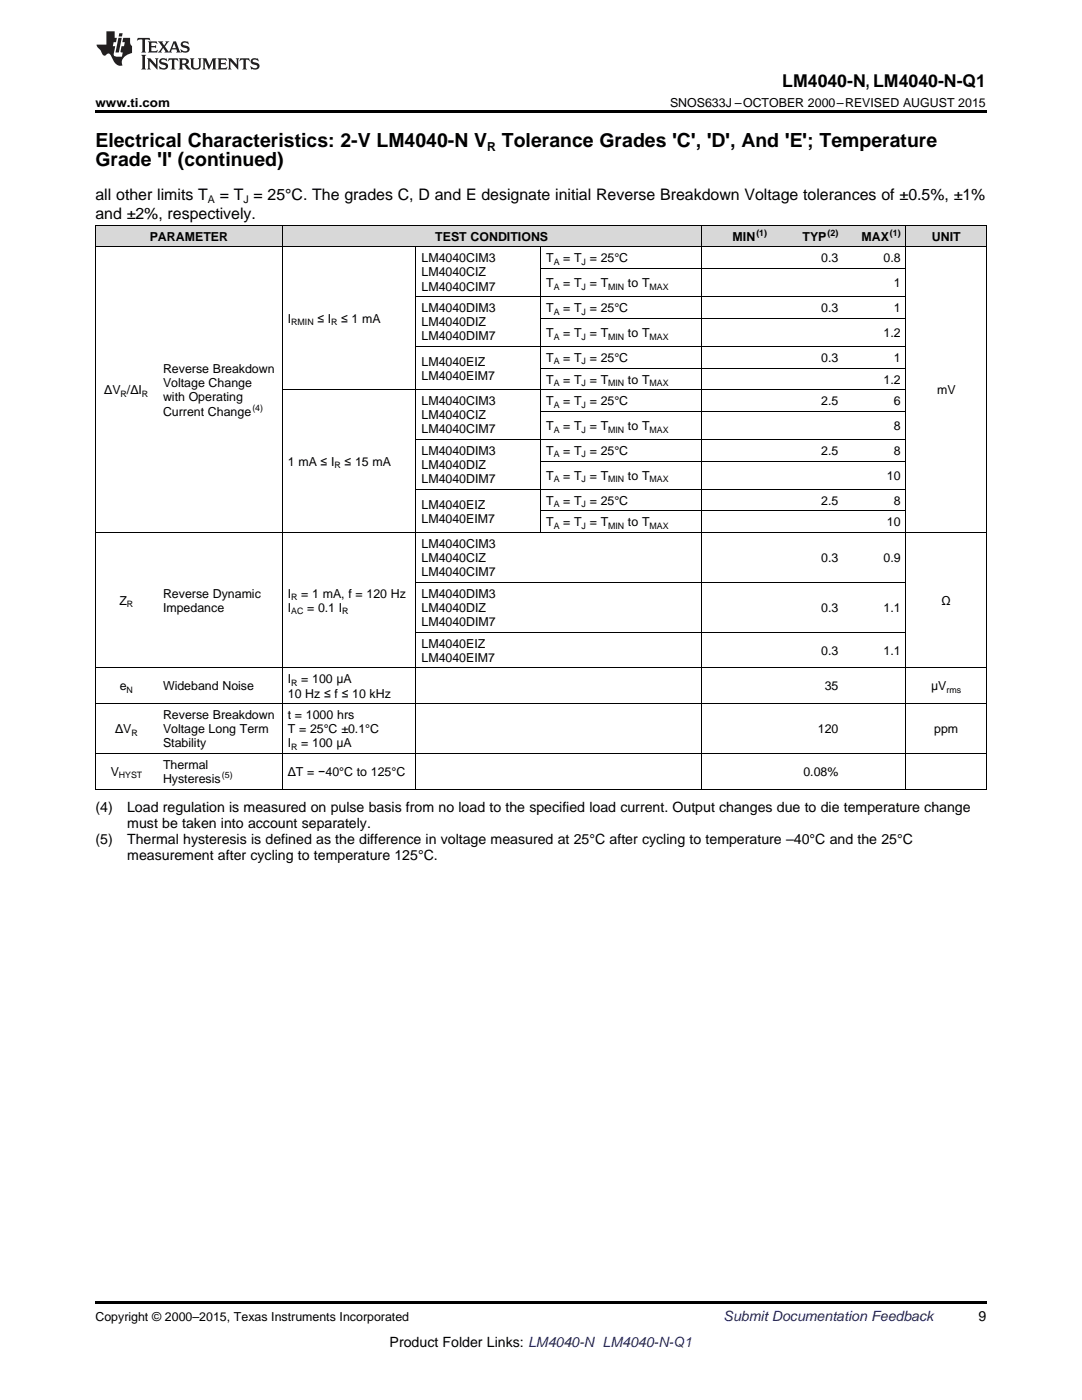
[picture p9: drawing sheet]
<svg xmlns="http://www.w3.org/2000/svg" width="216mm" height="279mm" viewBox="0 0 216 279" stroke-linecap="round" stroke-linejoin="round" font-family="sans-serif">
<defs><g id="words">
<g font-size="3.9">
<text x="19" y="29.3">Electrical Characteristics: 2-V LM4040-N V</text>
<text x="100.2" y="29.3">Tolerance Grades 'C', 'D', And 'E'; Temperature</text>
<text x="19" y="33.2">Grade 'I' (continued)</text>
</g>
<text font-size="3.5" x="156.1" y="17.3">LM4040-N, LM4040-N-Q1</text>
<g font-size="3.2">
<text x="19" y="39.9">all other limits T</text>
<text x="43.8" y="39.9">= T = 25°C. The grades C, D and E designate initial Reverse Breakdown Voltage tolerances of ±0.5%, ±1%</text>
<text x="19" y="43.7">and ±2%, respectively.</text>
</g>
<g font-size="2.8">
<text x="19" y="162.1">(4)</text>
<text x="25.4" y="162.1">Load regulation is measured on pulse basis from no load to the specified load current. Output changes due to die temperature change</text>
<text x="25.4" y="165.3">must be taken into account separately.</text>
<text x="19" y="168.5">(5)</text>
<text x="25.4" y="168.5">Thermal hysteresis is defined as the difference in voltage measured at 25°C after cycling to temperature –40°C and the 25°C</text>
<text x="25.4" y="171.7">measurement after cycling to temperature 125°C.</text>
<text x="195.3" y="263.6">9</text>
<text x="77.8" y="268.9">Product Folder Links: LM4040-N LM4040-N-Q1</text>
</g>
<text font-size="2.8" fill="#0000c8" x="144.4" y="263.6">Submit Documentation Feedback</text>
<g font-size="2.5">
<text x="19" y="21.4">www.ti.com</text>
<text x="133.7" y="21.4">SNOS633J –OCTOBER 2000–REVISED AUGUST 2015</text>
<text x="97.2" y="30.1">R</text>
<text x="29.9" y="48">PARAMETER</text>
<text x="84.1" y="52.4">LM4040CIM3</text>
<text x="86.9" y="48">TEST CONDITIONS</text>
<text x="109" y="52.4">T</text>
<text x="112.4" y="52.4">= T = 25°C</text>
<text x="146.2" y="48">MIN</text>
<text x="160.1" y="48">TYP</text>
<text x="163.9" y="52.4">0.3</text>
<text x="171.9" y="48">MAX</text>
<text x="176.3" y="52.4">0.8</text>
<text x="185.9" y="48">UNIT</text>
<text x="84.1" y="55.2">LM4040CIZ</text>
<text x="84.1" y="58">LM4040CIM7</text>
<text x="109" y="57.3">T</text>
<text x="112.4" y="57.3">= T = T</text>
<text x="125.3" y="57.3">to T</text>
<text x="178.4" y="57.3">1</text>
<text x="57.4" y="64.5">I</text>
<text x="63.3" y="64.5">≤ I</text>
<text x="68.1" y="64.5">≤ 1 mA</text>
<text x="84.1" y="62.3">LM4040DIM3</text>
<text x="84.1" y="65.1">LM4040DIZ</text>
<text x="109" y="62.3">T</text>
<text x="112.4" y="62.3">= T = 25°C</text>
<text x="163.9" y="62.3">0.3</text>
<text x="178.4" y="62.3">1</text>
<text x="84.1" y="67.9">LM4040DIM7</text>
<text x="109" y="67.3">T</text>
<text x="112.4" y="67.3">= T = T</text>
<text x="125.3" y="67.3">to T</text>
<text x="176.3" y="67.3">1.2</text>
<text x="32.5" y="74.5">Reverse Breakdown</text>
<text x="32.5" y="77.3">Voltage Change</text>
<text x="84.1" y="73">LM4040EIZ</text>
<text x="84.1" y="75.8">LM4040EIM7</text>
<text x="109" y="72.2">T</text>
<text x="109" y="76.6">T</text>
<text x="112.4" y="72.2">= T = 25°C</text>
<text x="112.4" y="76.6">= T = T</text>
<text x="125.3" y="76.6">to T</text>
<text x="163.9" y="72.2">0.3</text>
<text x="176.3" y="76.6">1.2</text>
<text x="178.4" y="72.2">1</text>
<text x="20.8" y="78.7">ΔV /ΔI</text>
<text x="32.5" y="80.1">with Operating</text>
<text x="32.5" y="82.9">Current Change</text>
<text x="84.1" y="80.9">LM4040CIM3</text>
<text x="84.1" y="83.7">LM4040CIZ</text>
<text x="109" y="80.9">T</text>
<text x="112.4" y="80.9">= T = 25°C</text>
<text x="163.9" y="80.9">2.5</text>
<text x="178.4" y="80.9">6</text>
<text x="187" y="78.7">mV</text>
<text x="84.1" y="86.5">LM4040CIM7</text>
<text x="109" y="85.8">T</text>
<text x="112.4" y="85.8">= T = T</text>
<text x="125.3" y="85.8">to T</text>
<text x="178.4" y="85.8">8</text>
<text x="57.4" y="93">1 mA ≤ I</text>
<text x="68.8" y="93">≤ 15 mA</text>
<text x="84.1" y="90.8">LM4040DIM3</text>
<text x="84.1" y="93.6">LM4040DIZ</text>
<text x="109" y="90.8">T</text>
<text x="109" y="95.8">T</text>
<text x="112.4" y="90.8">= T = 25°C</text>
<text x="112.4" y="95.8">= T = T</text>
<text x="125.3" y="95.8">to T</text>
<text x="163.9" y="90.8">2.5</text>
<text x="177" y="95.8">10</text>
<text x="178.4" y="90.8">8</text>
<text x="84.1" y="96.4">LM4040DIM7</text>
<text x="84.1" y="101.5">LM4040EIZ</text>
<text x="109" y="100.8">T</text>
<text x="112.4" y="100.8">= T = 25°C</text>
<text x="163.9" y="100.8">2.5</text>
<text x="178.4" y="100.8">8</text>
<text x="84.1" y="104.3">LM4040EIM7</text>
<text x="109" y="105.1">T</text>
<text x="112.4" y="105.1">= T = T</text>
<text x="125.3" y="105.1">to T</text>
<text x="177" y="105.1">10</text>
<text x="84.1" y="109.4">LM4040CIM3</text>
<text x="84.1" y="112.2">LM4040CIZ</text>
<text x="163.9" y="112.2">0.3</text>
<text x="176.3" y="112.2">0.9</text>
<text x="32.5" y="119.3">Reverse Dynamic</text>
<text x="57.4" y="119.3">I</text>
<text x="60.1" y="119.3">= 1 mA, f = 120 Hz</text>
<text x="84.1" y="115">LM4040CIM7</text>
<text x="84.1" y="119.3">LM4040DIM3</text>
<text x="23.8" y="120.7">Z</text>
<text x="32.5" y="122.1">Impedance</text>
<text x="57.4" y="122.1">I</text>
<text x="61.3" y="122.1">= 0.1 I</text>
<text x="84.1" y="122.1">LM4040DIZ</text>
<text x="84.1" y="125">LM4040DIM7</text>
<text x="163.9" y="122.1">0.3</text>
<text x="176.3" y="122.1">1.1</text>
<text x="187.9" y="120.7">Ω</text>
<text x="84.1" y="129.3">LM4040EIZ</text>
<text x="163.9" y="130.7">0.3</text>
<text x="176.3" y="130.7">1.1</text>
<text x="23.9" y="137.8">e</text>
<text x="32.5" y="137.8">Wideband Noise</text>
<text x="57.4" y="136.4">I</text>
<text x="60.1" y="136.4">= 100 μA</text>
<text x="84.1" y="132.1">LM4040EIM7</text>
<text x="164.6" y="137.8">35</text>
<text x="185.8" y="137.8">μV</text>
<text x="32.5" y="143.5">Reverse Breakdown</text>
<text x="57.4" y="139.2">10 Hz ≤ f ≤ 10 kHz</text>
<text x="57.4" y="143.5">t = 1000 hrs</text>
<text x="23" y="146.3">ΔV</text>
<text x="32.5" y="146.3">Voltage Long Term</text>
<text x="32.5" y="149.2">Stability</text>
<text x="57.4" y="146.3">T = 25°C ±0.1°C</text>
<text x="57.4" y="149.2">I</text>
<text x="60.1" y="149.2">= 100 μA</text>
<text x="163.2" y="146.3">120</text>
<text x="186.4" y="146.3">ppm</text>
<text x="22.1" y="154.9">V</text>
<text x="32.5" y="153.5">Thermal</text>
<text x="57.4" y="154.9">ΔT = −40°C to 125°C</text>
<text x="160.3" y="154.9">0.08%</text>
<text x="32.5" y="156.3">Hysteresis</text>
<text x="19" y="263.6">Copyright © 2000–2015, Texas Instruments Incorporated</text>
</g>
<g font-size="2.1">
<text x="41.5" y="40.5">A</text>
<text x="48.6" y="40.5">J</text>
</g>
<g font-size="1.8">
<text x="150.9" y="47.1">(1)</text>
<text x="165.1" y="47.1">(2)</text>
<text x="177.6" y="47.1">(1)</text>
<text x="110.5" y="52.8">A</text>
<text x="116.1" y="52.8">J</text>
<text x="110.5" y="57.8">A</text>
<text x="116.1" y="57.8">J</text>
<text x="121.4" y="57.8">MIN</text>
<text x="129.6" y="57.8">MAX</text>
<text x="58.1" y="64.9">RMIN</text>
<text x="66.1" y="64.9">R</text>
<text x="110.5" y="62.8">A</text>
<text x="116.1" y="62.8">J</text>
<text x="110.5" y="67.8">A</text>
<text x="116.1" y="67.8">J</text>
<text x="121.4" y="67.8">MIN</text>
<text x="129.6" y="67.8">MAX</text>
<text x="110.5" y="72.7">A</text>
<text x="110.5" y="77">A</text>
<text x="116.1" y="72.7">J</text>
<text x="116.1" y="77">J</text>
<text x="121.4" y="77">MIN</text>
<text x="129.6" y="77">MAX</text>
<text x="24.1" y="79.2">R</text>
<text x="28.3" y="79.2">R</text>
<text x="50.4" y="82">(4)</text>
<text x="110.5" y="81.4">A</text>
<text x="116.1" y="81.4">J</text>
<text x="110.5" y="86.3">A</text>
<text x="116.1" y="86.3">J</text>
<text x="121.4" y="86.3">MIN</text>
<text x="129.6" y="86.3">MAX</text>
<text x="66.7" y="93.5">R</text>
<text x="110.5" y="91.3">A</text>
<text x="116.1" y="91.3">J</text>
<text x="110.5" y="96.3">A</text>
<text x="110.5" y="101.2">A</text>
<text x="116.1" y="96.3">J</text>
<text x="116.1" y="101.2">J</text>
<text x="121.4" y="96.3">MIN</text>
<text x="129.6" y="96.3">MAX</text>
<text x="110.5" y="105.6">A</text>
<text x="116.1" y="105.6">J</text>
<text x="121.4" y="105.6">MIN</text>
<text x="129.6" y="105.6">MAX</text>
<text x="58.1" y="119.8">R</text>
<text x="25.3" y="121.2">R</text>
<text x="58.1" y="122.6">AC</text>
<text x="68.3" y="122.6">R</text>
<text x="58.1" y="136.9">R</text>
<text x="25.3" y="138.3">N</text>
<text x="188.8" y="138.3">rms</text>
<text x="26.2" y="146.8">R</text>
<text x="58.1" y="149.6">R</text>
<text x="23.7" y="155.4">HYST</text>
<text x="44.3" y="155.3">(5)</text>
</g>
</g></defs>
<g fill="#d8d8d8">
<path d="M19 45h12.5v4.3h-12.5z"/>
<path d="M31.5 45h24.9v4.3h-24.9z"/>
<path d="M56.4 45h26.6v4.3h-26.6z"/>
<path d="M83 45h24.9v4.3h-24.9z"/>
<path d="M107.9 45h32v4.3h-32z"/>
<path d="M139.9 45h14.3v4.3h-14.3z"/>
<path d="M154.2 45h14.2v4.3h-14.2z"/>
<path d="M168.4 45h12.4v4.3h-12.4z"/>
<path d="M180.8 45h16v4.3h-16z"/>
</g>
<path d="M19 22h177.8v.5h-177.8zM19 157.5l.2 .1zM56.3 157.5l.1 .1zM82.9 157.5l.1 .1zM107.8 157.5l.1 .1zM139.8 157.5l.1 .1zM154.1 157.5l.1 .1zM168.3 157.5l.1 .1zM180.7 157.5l.1 .1zM196.7 157.5l.1 .1zM19 259.7h177.8v.5h-177.8z" fill="#000"/>
<g fill="none" stroke="#000" stroke-width=".2">
<path d="M19 49.3h177.8M19 45h177.8M19.1 45v112.6M56.3 45v112.6M83 49.3v108.3M83 59.2h97.8M107.9 49.3v57M107.9 53.6h72.9M139.9 45v112.6M180.8 45v112.6M196.8 45v112.6M56.4 77.8h124.4"/>
<path d="M83 69.2h97.8M107.9 73.5h72.9M107.9 63.5h72.9M83 97.7h97.8M83 87.7h97.8M107.9 92h72.9M107.9 82.1h72.9M19 106.3h177.8M83 116.2h97.8M107.9 102h72.9M19 133.3h177.8M83 126.2h97.8"/>
<path d="M19 157.5h177.8M19 150.4h177.8M19 140.4h177.8"/>
</g>
<g fill="#231f20">
<path d="M27.5 7.6l-.1 .5 .4-.2h.6v.1v2.1l-.2 .4h1l-.3-.4v-2.1l.1-.1h.5l.5 .2-.2-.5zM29.5 8.3l.2 .3v1.5l-.2 .4h1.8l.2-.6a1.04 1.04 0 0 1-1.3 .2v-.7h.6l.3 .2v-.6l-.3 .2h-.6v-.6l.8-.1 .4 .3-.2-.5zM31.5 8.3l.9 1.1-.9 1.1h.8l-.2-.2 .5-.7 .4 .7-.2 .2h1.5l-.1-.2 .1-.4h.9l.1 .4-.2 .2h1l-.3-.3-.7-1.9h-.5l-.9 2-.8-1 .9-1h-.8l.1 .3-.3 .5-.4-.6 .2-.2zM34.7 8.6l.4 1h-.7zM36.3 8.4a.63 .63 0 0 0-.2 .7 .63 .63 0 0 0 .6 .4l.6 .2 .1 .2a.75 .75 0 0 1-.7 .4 .75 .75 0 0 1-.6-.5l.1 .7 .1-.1a1.11 1.11 0 0 0 1.5-.6 1.13 1.13 0 0 0-1.2-.8l-.1-.4a1.04 1.04 0 0 1 1.2 .2l-.2-.5-.1 .1-.5-.2zM28.2 10.9l.2 .4v2.2l-.2 .4h1l-.3-.4v-2.2l.3-.4zM29.3 11.6l.3 .4v1.5l-.3 .4h.8l-.2-.4v-1.3l1.5 1.7v-1.9l.2-.4h-.7l.2 .4v.9l-1.1-1.3zM32 11.8a.62 .62 0 0 0-.2 .7 .62 .62 0 0 0 .6 .4l.6 .1 .1 .3a.76 .76 0 0 1-.7 .3 .76 .76 0 0 1-.6-.4l.1 .7 .1-.1a1.11 1.11 0 0 0 1.5-.6 1.13 1.13 0 0 0-1.2-.8l-.1-.4a1.04 1.04 0 0 1 1.2 .2l-.2-.6-.1 .1-.5-.1zM33.7 11.6l-.2 .6a.61 .61 0 0 1 .8-.3v1.6l-.2 .4h.9l-.2-.4v-1.6a.63 .63 0 0 1 .8 .3l-.2-.6zM35.6 11.6l.3 .4v1.5l-.3 .4h1l-.2-.2v-.8l.5 .2a.76 .76 0 0 0 1.2 .7l-1-1a.58 .58 0 0 0 .6-.5 .58 .58 0 0 0-.5-.6zM36.4 11.9h.1a.45 .45 0 0 1 .5 .1 .45 .45 0 0 1 .1 .5l-.7 .2zM37.9 11.6l.2 .2a2.17 2.17 0 0 0 .3 1.9 .99 .99 0 0 0 1.6-.6v-1.1l.2-.4h-.7l.2 .2a1.92 1.92 0 0 1-.2 1.8 .6 .6 0 0 1-.9-.5v-1.1l.2-.4zM40.4 11.6l.2 .4v1.5l-.2 .4h.7l-.2-.4v-1.4l.8 1.8 .8-1.8v1.4l-.2 .4h.9l-.2-.4v-1.5l.2-.4h-.8l-.6 1.5-.6-1.5zM43.4 11.6l.2 .4v1.5l-.2 .4h1.8l.2-.6a1.04 1.04 0 0 1-1.3 .1v-.6h.5l.4 .2v-.6l-.4 .2h-.5v-.7h.8l.3 .3-.1-.6zM45.5 11.6l.2 .4v1.5l-.2 .4h.7l-.2-.4v-1.3l1.5 1.7v-1.9l.2-.4h-.7l.2 .4v.9l-1.1-1.3zM47.9 11.6l-.1 .6a.61 .61 0 0 1 .8-.3v1.6l-.3 .4h1l-.3-.4 .1-1.6a.63 .63 0 0 1 .7 .3l-.1-.6zM50.2 11.8a.62 .62 0 0 0-.2 .7 .62 .62 0 0 0 .6 .4l.6 .1 .2 .3a.76 .76 0 0 1-.8 .3 .76 .76 0 0 1-.6-.4l.1 .7 .2-.1a1.11 1.11 0 0 0 1.5-.6 1.13 1.13 0 0 0-1.3-.8l-.1-.4a1.04 1.04 0 0 1 1.2 .2l-.1-.6-.2 .1-.5-.1z"/>
<path d="M21.2 6.3v2.6h-1.9l.1 .4 .7 .9a.91 .91 0 0 0 1 .8 .56 .56 0 0 1 .5-.3 .56 .56 0 0 1 .5 .3l.4 .8a1.53 1.53 0 0 0 1.9 1.2 1.54 1.54 0 0 1 1-2.1l.9-.3v-1.4a1.52 1.52 0 0 1-.3-1.6h-1.4l-.2 .8h.5l-.2 .8h-.4l-.2 1v.2l.4 .1-.2 .8a1.93 1.93 0 0 1-1.6-.3l.3-1.8h-.5l.2-.8h.4l.2-.8h-.4v-1.3zM23.6 7.6l-.6 2.9h.7l.6-2.9zM23.8 6.6l-.1 .7h.6l.2-.7z"/>
</g>
<use href="#words"/>
</svg>
